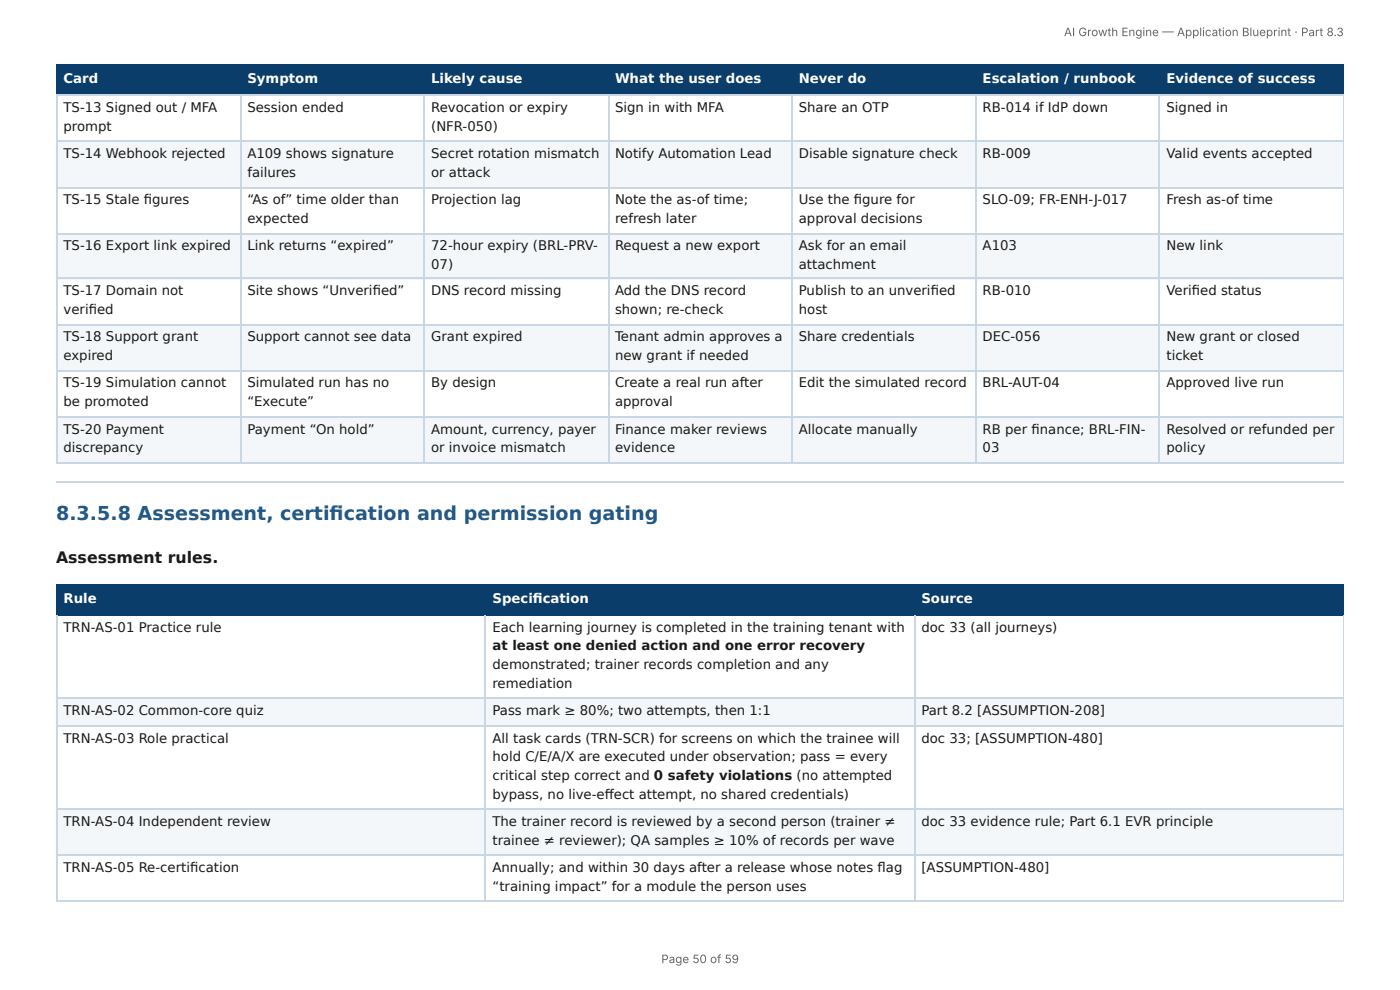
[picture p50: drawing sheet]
<svg xmlns="http://www.w3.org/2000/svg" width="297mm" height="210mm" viewBox="0 0 297 210" stroke-linecap="round" stroke-linejoin="round" font-family="sans-serif">
<defs><g id="words">
<text font-size="4.1" fill="#1f5a8c" x="11.9" y="110.3">8.3.5.8 Assessment, certifi cation and permission gating</text>
<text font-size="3.3" fill="#1a1a1a" x="11.9" y="119.6">Assessment rules.</text>
<g font-size="2.8" fill="#fff">
<text x="13.5" y="17.7">Card</text>
<text x="52.5" y="17.7">Symptom</text>
<text x="91.6" y="17.7">Likely cause</text>
<text x="130.6" y="17.7">What the user does</text>
<text x="169.7" y="17.7">Never do</text>
<text x="208.7" y="17.7">Escalation / runbook</text>
<text x="247.7" y="17.7">Evidence of success</text>
<text x="13.5" y="128.1">Rule</text>
<text x="104.6" y="128.1">Specifi cation</text>
<text x="195.7" y="128.1">Source</text>
</g>
<g font-size="2.8" fill="#1a1a1a">
<text x="13.5" y="23.8">TS-13 Signed out / MFA</text>
<text x="52.5" y="23.8">Session ended</text>
<text x="91.6" y="23.8">Revocation or expiry</text>
<text x="130.6" y="23.8">Sign in with MFA</text>
<text x="169.7" y="23.8">Share an OTP</text>
<text x="208.7" y="23.8">RB-014 if IdP down</text>
<text x="247.7" y="23.8">Signed in</text>
<text x="13.5" y="27.8">prompt</text>
<text x="91.6" y="27.8">(NFR-050)</text>
<text x="13.5" y="33.6">TS-14 Webhook rejected</text>
<text x="52.5" y="33.6">A109 shows signature</text>
<text x="91.6" y="33.6">Secret rotation mismatch</text>
<text x="130.6" y="33.6">Notify Automation Lead</text>
<text x="169.7" y="33.6">Disable signature check</text>
<text x="208.7" y="33.6">RB-009</text>
<text x="247.7" y="33.6">Valid events accepted</text>
<text x="52.5" y="37.6">failures</text>
<text x="91.6" y="37.6">or attack</text>
<text x="13.5" y="43.4">TS-15 Stale fi gures</text>
<text x="52.5" y="43.4">“As of” time older than</text>
<text x="52.5" y="47.4">expected</text>
<text x="91.6" y="43.4">Projection lag</text>
<text x="130.6" y="43.4">Note the as-of time;</text>
<text x="130.6" y="47.4">refresh later</text>
<text x="169.7" y="43.4">Use the fi gure for</text>
<text x="169.7" y="47.4">approval decisions</text>
<text x="208.7" y="43.4">SLO-09; FR-ENH-J-017</text>
<text x="247.7" y="43.4">Fresh as-of time</text>
<text x="13.5" y="53.2">TS-16 Export link expired</text>
<text x="52.5" y="53.2">Link returns “expired”</text>
<text x="91.6" y="53.2">72-hour expiry (BRL-PRV-</text>
<text x="130.6" y="53.2">Request a new export</text>
<text x="169.7" y="53.2">Ask for an email</text>
<text x="208.7" y="53.2">A103</text>
<text x="247.7" y="53.2">New link</text>
<text x="91.6" y="57.2">07)</text>
<text x="169.7" y="57.2">attachment</text>
<text x="13.5" y="62.7">TS-17 Domain not</text>
<text x="52.5" y="62.7">Site shows “Unverifi ed”</text>
<text x="91.6" y="62.7">DNS record missing</text>
<text x="130.6" y="62.7">Add the DNS record</text>
<text x="169.7" y="62.7">Publish to an unverifi ed</text>
<text x="208.7" y="62.7">RB-010</text>
<text x="247.7" y="62.7">Verifi ed status</text>
<text x="13.5" y="66.7">verifi ed</text>
<text x="130.6" y="66.7">shown; re-check</text>
<text x="169.7" y="66.7">host</text>
<text x="13.5" y="72.5">TS-18 Support grant</text>
<text x="13.5" y="76.5">expired</text>
<text x="52.5" y="72.5">Support cannot see data</text>
<text x="91.6" y="72.5">Grant expired</text>
<text x="130.6" y="72.5">Tenant admin approves a</text>
<text x="130.6" y="76.5">new grant if needed</text>
<text x="169.7" y="72.5">Share credentials</text>
<text x="208.7" y="72.5">DEC-056</text>
<text x="247.7" y="72.5">New grant or closed</text>
<text x="247.7" y="76.5">ticket</text>
<text x="13.5" y="82.3">TS-19 Simulation cannot</text>
<text x="52.5" y="82.3">Simulated run has no</text>
<text x="91.6" y="82.3">By design</text>
<text x="130.6" y="82.3">Create a real run after</text>
<text x="169.7" y="82.3">Edit the simulated record</text>
<text x="208.7" y="82.3">BRL-AUT-04</text>
<text x="247.7" y="82.3">Approved live run</text>
<text x="13.5" y="86.3">be promoted</text>
<text x="52.5" y="86.3">“Execute”</text>
<text x="130.6" y="86.3">approval</text>
<text x="13.5" y="92.1">TS-20 Payment</text>
<text x="52.5" y="92.1">Payment “On hold”</text>
<text x="91.6" y="92.1">Amount, currency, payer</text>
<text x="130.6" y="92.1">Finance maker reviews</text>
<text x="169.7" y="92.1">Allocate manually</text>
<text x="208.7" y="92.1">RB per fi nance; BRL-FIN-</text>
<text x="247.7" y="92.1">Resolved or refunded per</text>
<text x="13.5" y="96">discrepancy</text>
<text x="91.6" y="96">or invoice mismatch</text>
<text x="130.6" y="96">evidence</text>
<text x="208.7" y="96">03</text>
<text x="247.7" y="96">policy</text>
<text x="13.5" y="134.1">TRN-AS-01 Practice rule</text>
<text x="104.6" y="134.1">Each learning journey is completed in the training tenant with</text>
<text x="195.7" y="134.1">doc 33 (all journeys)</text>
<text x="104.6" y="138.1">at least one denied action and one error recovery</text>
<text x="104.6" y="142.1">demonstrated; trainer records completion and any</text>
<text x="104.6" y="146.1">remediation</text>
<text x="13.5" y="151.9">TRN-AS-02 Common-core quiz</text>
<text x="104.6" y="151.9">Pass mark ≥ 80%; two attempts, then 1:1</text>
<text x="195.7" y="151.9">Part 8.2 [ASSUMPTION-208]</text>
<text x="13.5" y="157.7">TRN-AS-03 Role practical</text>
<text x="104.6" y="157.7">All task cards (TRN-SCR) for screens on which the trainee will</text>
<text x="104.6" y="161.7">hold C/E/A/X are executed under observation; pass = every</text>
<text x="195.7" y="157.7">doc 33; [ASSUMPTION-480]</text>
<text x="104.6" y="165.6">critical step correct and 0 safety violations (no attempted</text>
<text x="104.6" y="169.6">bypass, no live-eff ect attempt, no shared credentials)</text>
<text x="13.5" y="175.4">TRN-AS-04 Independent review</text>
<text x="104.6" y="175.4">The trainer record is reviewed by a second person (trainer ≠</text>
<text x="104.6" y="179.4">trainee ≠ reviewer); QA samples ≥ 10% of records per wave</text>
<text x="195.7" y="175.4">doc 33 evidence rule; Part 6.1 EVR principle</text>
<text x="13.5" y="185.2">TRN-AS-05 Re-certifi cation</text>
<text x="104.6" y="185.2">Annually; and within 30 days after a release whose notes fl ag</text>
<text x="195.7" y="185.2">[ASSUMPTION-480]</text>
<text x="104.6" y="189.2">“training impact” for a module the person uses</text>
</g>
<g font-size="2.5" fill="#666">
<text x="226" y="7.7">AI Growth Engine — Application Blueprint · Part 8.3</text>
<text x="140.5" y="204.5">Page 50 of 59</text>
</g>
</g></defs>
<g fill="#0b3d6b">
<path d="M12.2 14h38.9v6.1h-38.9z"/>
<path d="M51.1 14h39.1v6.1h-39.1z"/>
<path d="M90.2 14h38.9v6.1h-38.9z"/>
<path d="M129.1 14h39.2v6.1h-39.2z"/>
<path d="M168.3 14h38.9v6.1h-38.9z"/>
<path d="M207.2 14h39.1v6.1h-39.1z"/>
<path d="M246.3 14h39.1v6.1h-39.1z"/>
</g>
<g fill="#f4f7fa">
<path d="M12.2 29.9h38.9v9.8h-38.9z"/>
<path d="M51.1 29.9h39.1v9.8h-39.1z"/>
<path d="M90.2 29.9h38.9v9.8h-38.9z"/>
<path d="M129.1 29.9h39.2v9.8h-39.2z"/>
<path d="M168.3 29.9h38.9v9.8h-38.9z"/>
<path d="M207.2 29.9h39.1v9.8h-39.1z"/>
<path d="M246.3 29.9h39.1v9.8h-39.1z"/>
<path d="M12.2 49.5h38.9v9.8h-38.9z"/>
<path d="M51.1 49.5h39.1v9.8h-39.1z"/>
<path d="M90.2 49.5h38.9v9.8h-38.9z"/>
<path d="M129.1 49.5h39.2v9.8h-39.2z"/>
<path d="M168.3 49.5h38.9v9.8h-38.9z"/>
<path d="M207.2 49.5h39.1v9.8h-39.1z"/>
<path d="M246.3 49.5h39.1v9.8h-39.1z"/>
<path d="M12.2 69.1h38.9v9.7h-38.9z"/>
<path d="M51.1 69.1h39.1v9.7h-39.1z"/>
<path d="M90.2 69.1h38.9v9.7h-38.9z"/>
<path d="M129.1 69.1h39.2v9.7h-39.2z"/>
<path d="M168.3 69.1h38.9v9.7h-38.9z"/>
<path d="M207.2 69.1h39.1v9.7h-39.1z"/>
<path d="M246.3 69.1h39.1v9.7h-39.1z"/>
<path d="M12.2 88.6h38.9v9.6h-38.9z"/>
<path d="M51.1 88.6h39.1v9.6h-39.1z"/>
<path d="M90.2 88.6h38.9v9.6h-38.9z"/>
<path d="M129.1 88.6h39.2v9.6h-39.2z"/>
<path d="M168.3 88.6h38.9v9.6h-38.9z"/>
<path d="M207.2 88.6h39.1v9.6h-39.1z"/>
<path d="M246.3 88.6h39.1v9.6h-39.1z"/>
</g>
<path d="M11.9 13.9h273.5M12 13.8v6.6M51.2 13.8v6.6M90.1 13.8v6.6M129.2 13.8v6.6M168.1 13.8v6.6M207.3 13.8v6.6M246.2 13.8v6.6M11.9 20.2h273.5" fill="none" stroke="#0b3d6b" stroke-width=".26"/>
<path d="M285.3 13.8v6.6" fill="none" stroke="#0b3d6b" stroke-width=".21"/>
<g fill="none" stroke="#c9d6e3" stroke-width=".26">
<path d="M11.9 20.2h273.5M11.9 30h273.5M11.9 39.8h273.5M12 20.4v78M51.2 20.4v78M90.1 20.4v78M129.2 20.4v78M168.1 20.4v78M207.3 20.4v78M246.2 20.4v78M11.9 49.6h273.5M11.9 59.1h273.5"/>
<path d="M11.9 68.9h273.5M11.9 78.7h273.5M11.9 88.5h273.5M11.9 98.3h273.5M11.9 102.3h273.5"/>
</g>
<path d="M285.3 20.4v78" fill="none" stroke="#c9d6e3" stroke-width=".21"/>
<g fill="#0b3d6b">
<path d="M12.2 124.4h91v6.3h-91z"/>
<path d="M103.2 124.4h91v6.3h-91z"/>
<path d="M194.2 124.4h91.2v6.3h-91.2z"/>
</g>
<g fill="#f4f7fa">
<path d="M12.2 148.4h91v5.9h-91z"/>
<path d="M103.2 148.4h91v5.9h-91z"/>
<path d="M194.2 148.4h91.2v5.9h-91.2z"/>
<path d="M12.2 171.7h91v9.8h-91z"/>
<path d="M103.2 171.7h91v9.8h-91z"/>
<path d="M194.2 171.7h91.2v9.8h-91.2z"/>
</g>
<path d="M11.9 124.2h273.5M11.9 130.6h273.5M12 124.1v6.6M103.1 124.1v6.6M194.3 124.1v6.6" fill="none" stroke="#0b3d6b" stroke-width=".26"/>
<path d="M285.3 124.1v6.6" fill="none" stroke="#0b3d6b" stroke-width=".21"/>
<path d="M12 130.7v60.6M103.1 130.7v60.6M194.3 130.7v60.6M11.9 148.3h273.5M11.9 154.1h273.5M11.9 171.8h273.5M11.9 181.6h273.5M11.9 191.4h273.5" fill="none" stroke="#c9d6e3" stroke-width=".26"/>
<path d="M285.3 130.7v60.6" fill="none" stroke="#c9d6e3" stroke-width=".21"/>
<use href="#words"/>
</svg>
